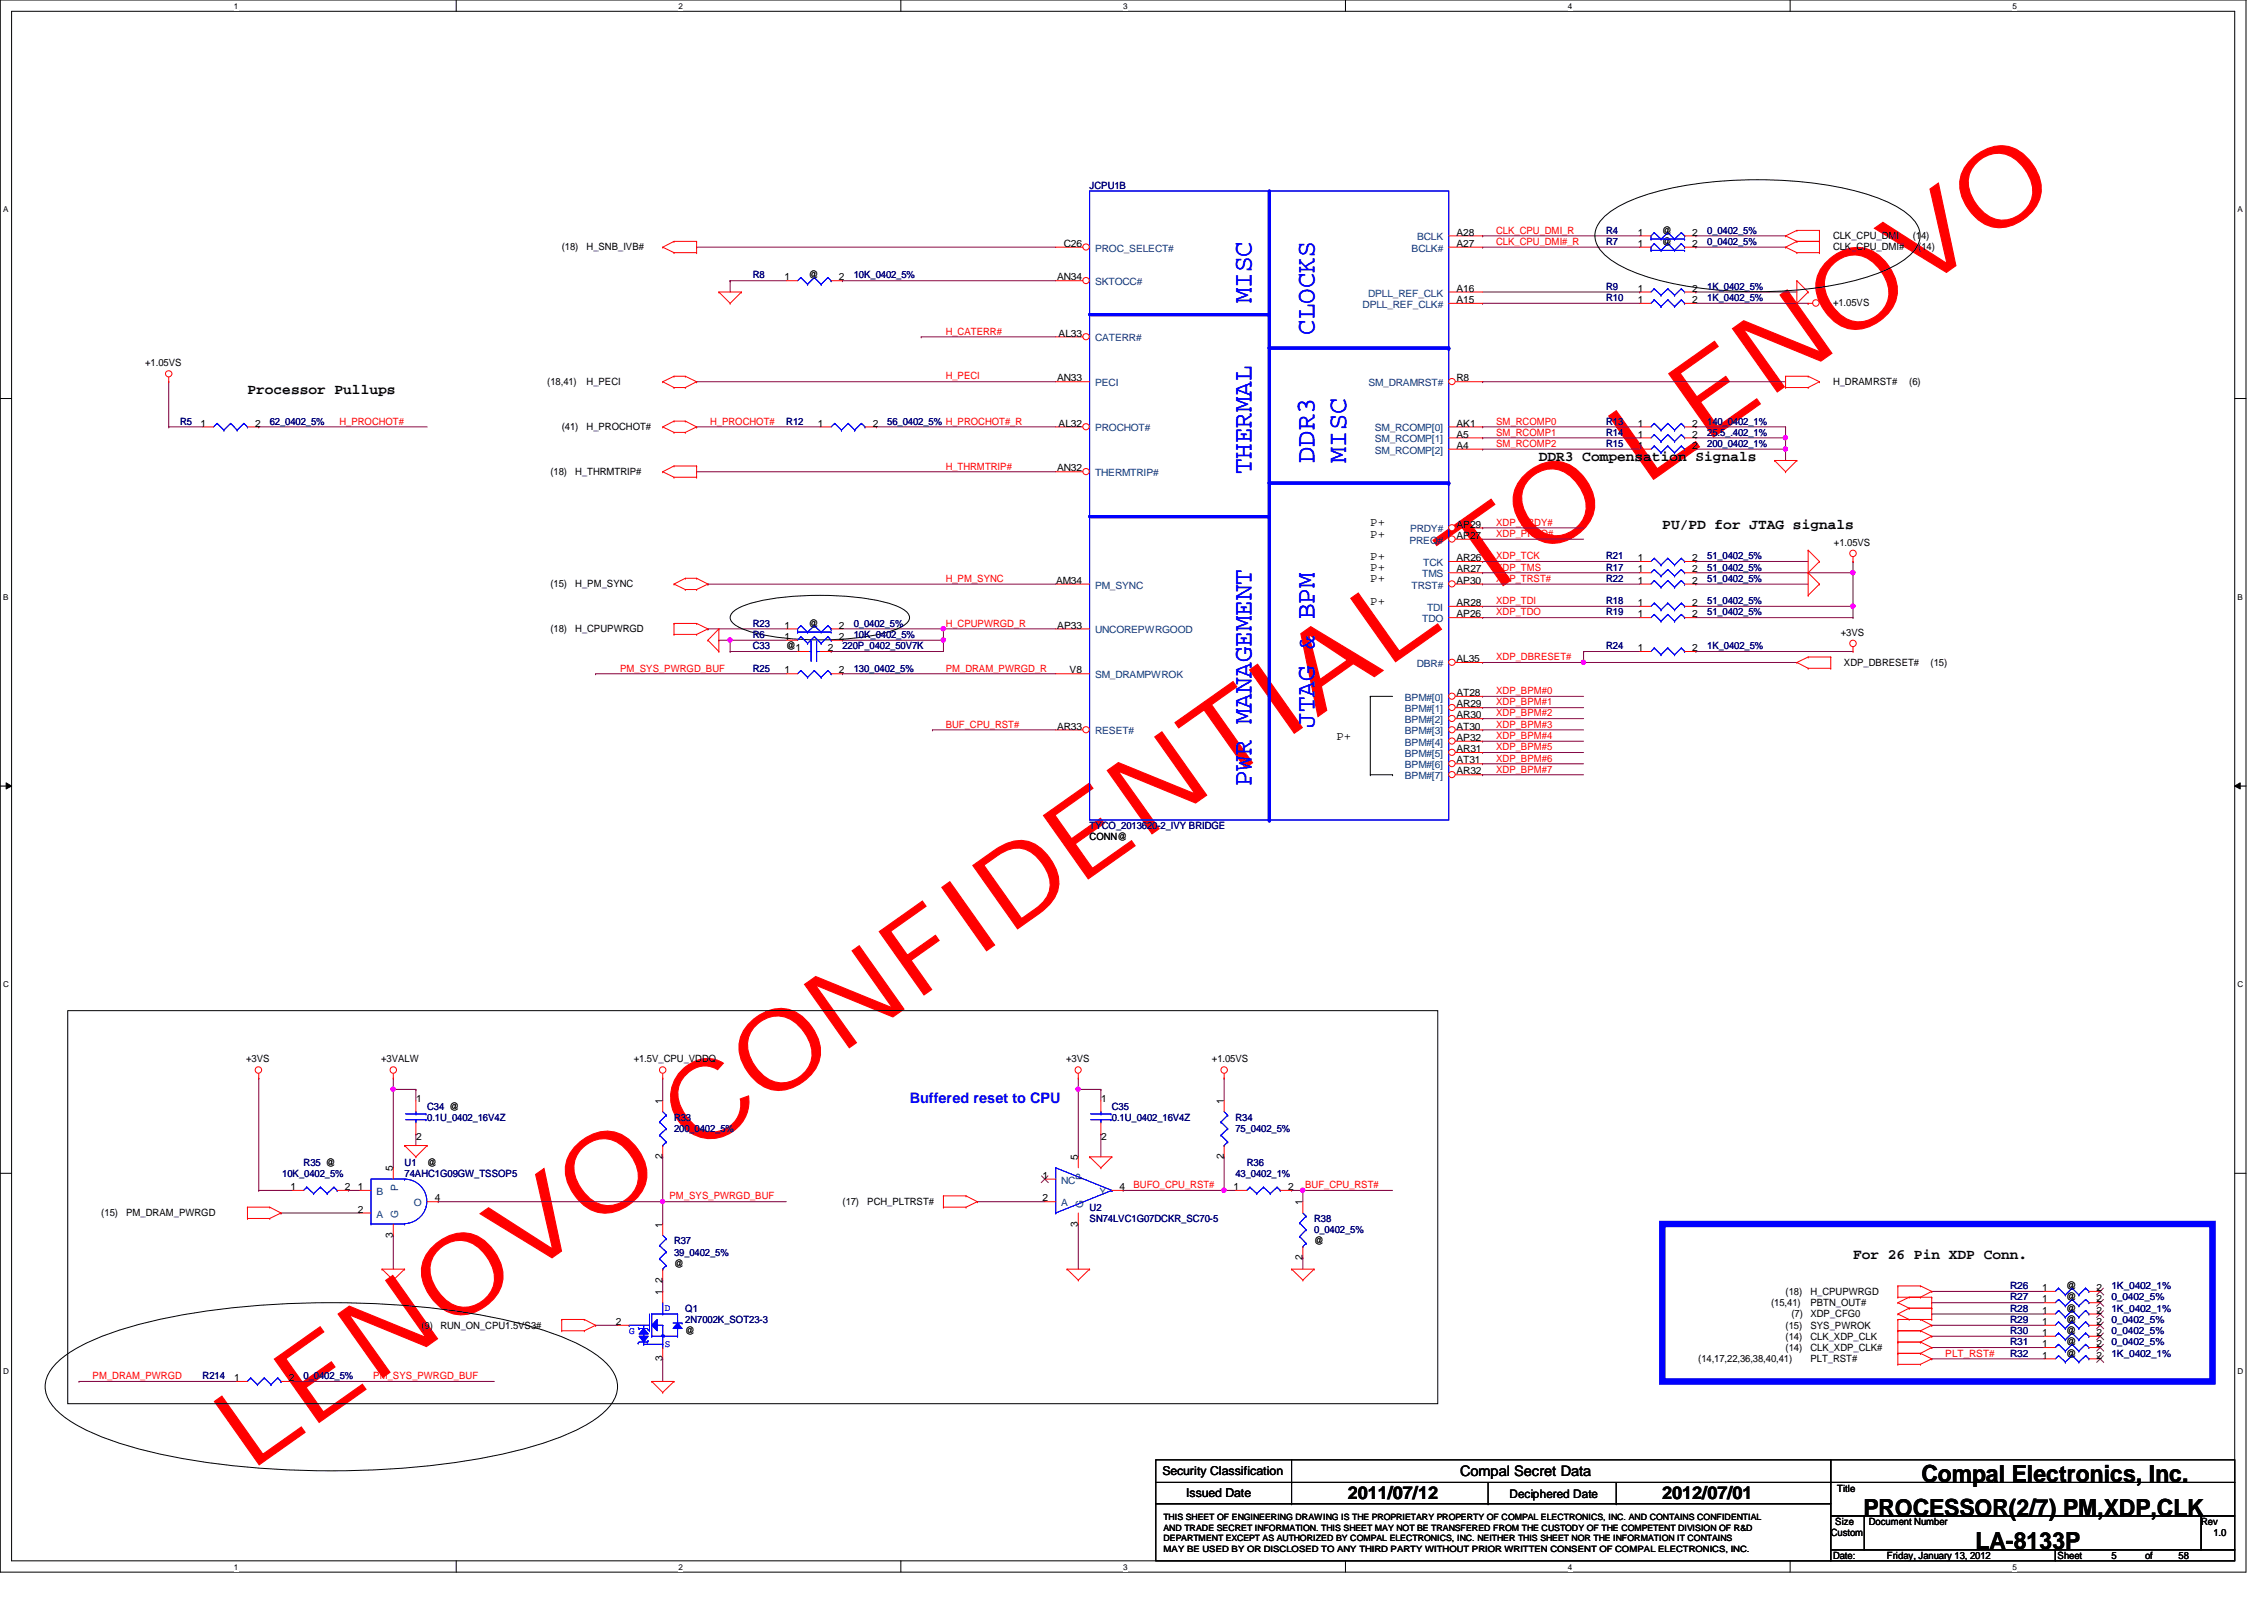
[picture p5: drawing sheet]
<svg xmlns="http://www.w3.org/2000/svg" width="297mm" height="210mm" viewBox="0 0 297 210" stroke-linecap="round" stroke-linejoin="round" font-family="sans-serif">
<defs><g id="words">
<text font-size="14.4" fill="#f00" x="32.7" y="193.1" transform="rotate(-35 32.7 193.1)">LENOVO CONFIDENTIAL TO LENOVO</text>
<g font-size="3.5" fill="#00f">
<text x="164.2" y="39.8" transform="rotate(-90 164.2 39.8)">MISC</text>
<text x="172.5" y="43.9" transform="rotate(-90 172.5 43.9)">CLOCKS</text>
<text x="164.2" y="62.2" transform="rotate(-90 164.2 62.2)">THERMAL</text>
<text x="172.5" y="60.7" transform="rotate(-90 172.5 60.7)">DDR3</text>
<text x="176.6" y="60.7" transform="rotate(-90 176.6 60.7)">MISC</text>
<text x="172.5" y="95.5" transform="rotate(-90 172.5 95.5)">JTAG &amp; BPM</text>
<text x="164.2" y="103.1" transform="rotate(-90 164.2 103.1)">PWR MANAGEMENT</text>
</g>
<g font-size="3.1">
<text x="252.1" y="194.4">Compal Electronics, Inc.</text>
<text x="244.5" y="198.8">PROCESSOR(2/7) PM,XDP,CLK</text>
<text x="259.2" y="203.2">LA-8133P</text>
</g>
<g font-size="2.3">
<text x="176.8" y="196.6">2011/07/12</text>
<text x="218.1" y="196.6">2012/07/01</text>
</g>
<g font-size="1.9">
<text x="32.5" y="51.7">Processor Pullups</text>
<text x="201.9" y="60.5">DDR3 Compensation Signals</text>
<text x="218.1" y="69.4">PU/PD for JTAG signals</text>
<text x="243.1" y="165.1">For 26 Pin XDP Conn.</text>
<text x="191.6" y="193.7">Compal Secret Data</text>
</g>
<text font-size="1.9" fill="#00f" x="119.4" y="144.7">Buffered reset to CPU</text>
<g font-size="1.6">
<text x="179.8" y="69">P+</text>
<text x="179.8" y="70.5">P+</text>
<text x="179.8" y="73.4">P+</text>
<text x="179.8" y="74.9">P+</text>
<text x="179.8" y="76.4">P+</text>
<text x="179.8" y="79.4">P+</text>
<text x="175.3" y="97">P+</text>
<text x="152.5" y="193.5">Security Classification</text>
<text x="155.6" y="196.3">Issued Date</text>
<text x="198" y="196.5">Deciphered Date</text>
</g>
<g font-size="1.3" fill="#000080">
<text x="143" y="24.8">JCPU1B</text>
<text x="210.7" y="32.1">R7</text>
<text x="210.7" y="30.6">R4</text>
<text x="224" y="32.1">0_0402_5%</text>
<text x="224" y="30.6">0_0402_5%</text>
<text x="98.8" y="36.5">R8</text>
<text x="112" y="36.5">10K_0402_5%</text>
<text x="210.7" y="38">R9</text>
<text x="210.7" y="39.5">R10</text>
<text x="224" y="38">1K_0402_5%</text>
<text x="224" y="39.5">1K_0402_5%</text>
<text x="23.6" y="55.7">R5</text>
<text x="35.4" y="55.7">62_0402_5%</text>
<text x="103.2" y="55.7">R12</text>
<text x="116.4" y="55.7">56_0402_5% H_PROCHOT#_R</text>
<text x="210.7" y="55.7">R13</text>
<text x="210.7" y="58.6">R15</text>
<text x="210.7" y="57.2">R14</text>
<text x="224" y="55.7">140_0402_1%</text>
<text x="224" y="58.6">200_0402_1%</text>
<text x="224" y="57.2">25.5_.402_1%</text>
<text x="210.7" y="73.4">R21</text>
<text x="210.7" y="74.8">R17</text>
<text x="210.7" y="76.3">R22</text>
<text x="224" y="73.4">51_0402_5%</text>
<text x="224" y="74.8">51_0402_5%</text>
<text x="224" y="76.3">51_0402_5%</text>
<text x="98.8" y="83.7">R6</text>
<text x="98.8" y="82.2">R23</text>
<text x="112" y="83.7">10K_0402_5%</text>
<text x="112" y="82.2">0_0402_5%</text>
<text x="210.7" y="80.7">R19</text>
<text x="210.7" y="79.3">R18</text>
<text x="224" y="80.7">51_0402_5%</text>
<text x="224" y="79.3">51_0402_5%</text>
<text x="98.8" y="85.2">C33</text>
<text x="98.8" y="88.1">R25</text>
<text x="110.5" y="85.2">220P_0402_50V7K</text>
<text x="112" y="88.1">130_0402_5%</text>
<text x="210.7" y="85.2">R24</text>
<text x="224" y="85.2">1K_0402_5%</text>
<text x="143" y="108.8">TYCO_2013620-2_IVY BRIDGE</text>
<text x="56" y="145.6">C34 @</text>
<text x="56" y="147">0.1U_0402_16V4Z</text>
<text x="88.4" y="147">R33</text>
<text x="88.4" y="148.5">200_0402_5%</text>
<text x="145.9" y="145.6">C35</text>
<text x="145.9" y="147">0.1U_0402_16V4Z</text>
<text x="162.1" y="147">R34</text>
<text x="162.1" y="148.5">75_0402_5%</text>
<text x="37" y="154.4">10K_0402_5%</text>
<text x="39.8" y="153">R35 @</text>
<text x="53.1" y="153">U1</text>
<text x="53.1" y="154.4">74AHC1G09GW_TSSOP5</text>
<text x="162.1" y="154.4">43_0402_1%</text>
<text x="163.6" y="153">R36</text>
<text x="143" y="158.8">U2</text>
<text x="143" y="160.3">SN74LVC1G07DCKR_SC70-5</text>
<text x="172.4" y="160.3">R38</text>
<text x="172.4" y="161.8">0_0402_5%</text>
<text x="88.4" y="163.2">R37</text>
<text x="88.4" y="164.7">39_0402_5%</text>
<text x="89.9" y="172.1">Q1</text>
<text x="89.9" y="173.6">2N7002K_SOT23-3</text>
<text x="263.7" y="173.6">R29</text>
<text x="263.7" y="172.1">R28</text>
<text x="263.7" y="170.6">R27</text>
<text x="263.7" y="169.1">R26</text>
<text x="277" y="173.6">0_0402_5%</text>
<text x="277" y="172.1">1K_0402_1%</text>
<text x="277" y="170.6">0_0402_5%</text>
<text x="277" y="169.1">1K_0402_1%</text>
<text x="263.7" y="175">R30</text>
<text x="263.7" y="176.5">R31</text>
<text x="263.7" y="178">R32</text>
<text x="277" y="176.5">0_0402_5%</text>
<text x="277" y="178">1K_0402_1%</text>
<text x="277" y="175">0_0402_5%</text>
<text x="26.6" y="180.9">R214</text>
<text x="39.8" y="180.9">0_0402_5%</text>
</g>
<g font-size="1.3">
<text x="73.7" y="32.9">(18)</text>
<text x="77" y="32.9">H_SNB_IVB#</text>
<text x="139.6" y="32.4">C26</text>
<text x="191.1" y="32.4">A27</text>
<text x="191.1" y="30.9">A28</text>
<text x="214.9" y="32.4">1</text>
<text x="214.9" y="30.9">1</text>
<text x="218.1" y="32.1">@</text>
<text x="218.1" y="30.6">@</text>
<text x="222" y="32.4">2</text>
<text x="222" y="30.9">2</text>
<text x="240.5" y="31.4">CLK_CPU_DMI</text>
<text x="240.5" y="32.9">CLK_CPU_DMI#</text>
<text x="250.9" y="31.4">(14)</text>
<text x="251.7" y="32.9">(14)</text>
<text x="102.9" y="36.8">1</text>
<text x="106.1" y="36.5">@</text>
<text x="110.1" y="36.8">2</text>
<text x="138.7" y="36.8">AN34</text>
<text x="191.1" y="39.8">A15</text>
<text x="191.1" y="38.3">A16</text>
<text x="214.9" y="38.3">1</text>
<text x="214.9" y="39.8">1</text>
<text x="222" y="38.3">2</text>
<text x="222" y="39.8">2</text>
<text x="240.5" y="40.1">+1.05VS</text>
<text x="138.9" y="44.2">AL33</text>
<text x="19" y="48">+1.05VS</text>
<text x="71.8" y="50.5">(18,41)</text>
<text x="77" y="50.5">H_PECI</text>
<text x="138.7" y="50">AN33</text>
<text x="191.1" y="50">R8</text>
<text x="240.5" y="50.5">H_DRAMRST#</text>
<text x="250.5" y="50.5">(6)</text>
<text x="26.3" y="56">1</text>
<text x="33.5" y="56">2</text>
<text x="73.7" y="56.4">(41)</text>
<text x="77" y="56.4">H_PROCHOT#</text>
<text x="107.3" y="56">1</text>
<text x="114.5" y="56">2</text>
<text x="138.9" y="56">AL32</text>
<text x="191.1" y="57.4">A5</text>
<text x="191.1" y="58.9">A4</text>
<text x="191.1" y="56">AK1</text>
<text x="214.9" y="56">1</text>
<text x="214.9" y="58.9">1</text>
<text x="214.9" y="57.4">1</text>
<text x="222" y="56">2</text>
<text x="222" y="58.9">2</text>
<text x="222" y="57.4">2</text>
<text x="72.2" y="62.3">(18)</text>
<text x="75.5" y="62.3">H_THRMTRIP#</text>
<text x="138.7" y="61.8">AN32</text>
<text x="191.1" y="69.2">AP29</text>
<text x="191.1" y="70.7">AP27</text>
<text x="240.6" y="71.6">+1.05VS</text>
<text x="72.2" y="77">(15)</text>
<text x="75.5" y="77">H_PM_SYNC</text>
<text x="138.6" y="76.6">AM34</text>
<text x="191.1" y="73.6">AR26</text>
<text x="191.1" y="75.1">AR27</text>
<text x="191.1" y="76.6">AP30</text>
<text x="214.9" y="73.6">1</text>
<text x="214.9" y="75.1">1</text>
<text x="214.9" y="76.6">1</text>
<text x="222" y="73.6">2</text>
<text x="222" y="75.1">2</text>
<text x="222" y="76.6">2</text>
<text x="72.2" y="83">(18)</text>
<text x="75.5" y="83">H_CPUPWRGD</text>
<text x="102.9" y="83.9">1</text>
<text x="102.9" y="82.5">1</text>
<text x="106.1" y="82.2">@</text>
<text x="110.1" y="83.9">2</text>
<text x="110.1" y="82.5">2</text>
<text x="138.7" y="82.5">AP33</text>
<text x="191.1" y="79.5">AR28</text>
<text x="191.1" y="81">AP26</text>
<text x="214.9" y="81">1</text>
<text x="214.9" y="79.5">1</text>
<text x="222" y="81">2</text>
<text x="222" y="79.5">2</text>
<text x="241.5" y="83.4">+3VS</text>
<text x="102.9" y="88.3">1</text>
<text x="103.2" y="85.2">@1</text>
<text x="108.6" y="85.4">2</text>
<text x="110.1" y="88.3">2</text>
<text x="140.3" y="88.3">V8</text>
<text x="191.1" y="86.9">AL35</text>
<text x="214.9" y="85.4">1</text>
<text x="222" y="85.4">2</text>
<text x="241.9" y="87.4">XDP_DBRESET#</text>
<text x="253.3" y="87.4">(15)</text>
<text x="138.7" y="95.7">AR33</text>
<text x="191.1" y="91.3">AT28</text>
<text x="191.1" y="92.8">AR29</text>
<text x="191.1" y="94.2">AR30</text>
<text x="191.1" y="95.7">AT30</text>
<text x="191.1" y="97.2">AP32</text>
<text x="191.1" y="98.7">AR31</text>
<text x="191.1" y="100.2">AT31</text>
<text x="191.1" y="101.6">AR32</text>
<text x="143" y="110.2">CONN@</text>
<text x="32.3" y="139.4">+3VS</text>
<text x="50" y="139.4">+3VALW</text>
<text x="83.1" y="139.4">+1.5V_CPU_VDDQ</text>
<text x="139.9" y="139.4">+3VS</text>
<text x="159" y="139.4">+1.05VS</text>
<text x="54.6" y="144.5">1</text>
<text x="54.6" y="149.5">2</text>
<text x="86.9" y="144.8" transform="rotate(-90 86.9 144.8)">1</text>
<text x="144.5" y="144.5">1</text>
<text x="144.5" y="149.5">2</text>
<text x="160.6" y="144.8" transform="rotate(-90 160.6 144.8)">1</text>
<text x="51.6" y="153.7" transform="rotate(-90 51.6 153.7)">5</text>
<text x="56" y="153">@</text>
<text x="86.9" y="152.1" transform="rotate(-90 86.9 152.1)">2</text>
<text x="136.8" y="154.6">1</text>
<text x="141.4" y="152.2" transform="rotate(-90 141.4 152.2)">5</text>
<text x="160.6" y="152.1" transform="rotate(-90 160.6 152.1)">2</text>
<text x="13.3" y="159.6">(15)</text>
<text x="16.5" y="159.6">PM_DRAM_PWRGD</text>
<text x="38.1" y="156.1">1</text>
<text x="45.3" y="156.1">2</text>
<text x="46.9" y="156.1">1</text>
<text x="46.9" y="159.1">2</text>
<text x="57.1" y="157.6">4</text>
<text x="86.9" y="161" transform="rotate(-90 86.9 161)">1</text>
<text x="110.5" y="158.1">(17)</text>
<text x="113.8" y="158.1">PCH_PLTRST#</text>
<text x="136.8" y="157.6">2</text>
<text x="141.4" y="160.9" transform="rotate(-90 141.4 160.9)">3</text>
<text x="146.9" y="156.1">4</text>
<text x="161.8" y="156.1">1</text>
<text x="169" y="156.1">2</text>
<text x="170.9" y="158.1" transform="rotate(-90 170.9 158.1)">1</text>
<text x="51.6" y="162.3" transform="rotate(-90 51.6 162.3)">3</text>
<text x="88.4" y="166.2">@</text>
<text x="170.9" y="165.3" transform="rotate(-90 170.9 165.3)">2</text>
<text x="172.4" y="163.2">@</text>
<text x="80.8" y="173.8">2</text>
<text x="86.9" y="169.9" transform="rotate(-90 86.9 169.9)">1</text>
<text x="86.9" y="168.3" transform="rotate(-90 86.9 168.3)">2</text>
<text x="232.4" y="171.4">(15,41)</text>
<text x="234.3" y="169.9">(18)</text>
<text x="235" y="172.8">(7)</text>
<text x="237.5" y="169.9">H_CPUPWRGD</text>
<text x="237.5" y="171.4">PBTN_OUT#</text>
<text x="237.5" y="172.8">XDP_CFG0</text>
<text x="267.9" y="173.8">1</text>
<text x="267.9" y="172.3">1</text>
<text x="267.9" y="170.9">1</text>
<text x="267.9" y="169.4">1</text>
<text x="271.1" y="173.6">@</text>
<text x="271.1" y="172.1">@</text>
<text x="271.1" y="170.6">@</text>
<text x="271.1" y="169.1">@</text>
<text x="275.1" y="173.8">2</text>
<text x="275.1" y="172.3">2</text>
<text x="275.1" y="170.9">2</text>
<text x="275.1" y="169.4">2</text>
<text x="55.3" y="174.3">(9)</text>
<text x="57.8" y="174.3">RUN_ON_CPU1.5VS3#</text>
<text x="86.9" y="178.6" transform="rotate(-90 86.9 178.6)">3</text>
<text x="89.9" y="175">@</text>
<text x="222.8" y="178.7">(14,17,22,36,38,40,41)</text>
<text x="234.3" y="174.3">(15)</text>
<text x="234.3" y="175.8">(14)</text>
<text x="234.3" y="177.2">(14)</text>
<text x="237.5" y="174.3">SYS_PWROK</text>
<text x="237.5" y="175.8">CLK_XDP_CLK</text>
<text x="237.5" y="177.2">CLK_XDP_CLK#</text>
<text x="237.5" y="178.7">PLT_RST#</text>
<text x="267.9" y="175.3">1</text>
<text x="267.9" y="176.7">1</text>
<text x="267.9" y="178.2">1</text>
<text x="271.1" y="175">@</text>
<text x="271.1" y="176.5">@</text>
<text x="271.1" y="178">@</text>
<text x="275.1" y="175.3">2</text>
<text x="275.1" y="176.7">2</text>
<text x="275.1" y="178.2">2</text>
<text x="30.7" y="181.2">1</text>
<text x="37.9" y="181.2">2</text>
<text x="241" y="195.8">Title</text>
<text x="240.2" y="201.5">Custom</text>
<text x="240.8" y="200.1">Size</text>
<text x="245.2" y="200.1">Document Number</text>
<text x="288.8" y="200.1">Rev</text>
<text x="290.4" y="201.5">1.0</text>
<text x="240.5" y="204.5">Date:</text>
<text x="247.6" y="204.5">Friday, January 13, 2012</text>
<text x="270" y="204.5">Sheet</text>
<text x="277" y="204.5">5</text>
<text x="281.4" y="204.5">of</text>
<text x="285.8" y="204.5">58</text>
</g>
<g font-size="1.3" fill="#004080">
<text x="143.7" y="33">PROC_SELECT#</text>
<text x="185.2" y="33">BCLK#</text>
<text x="185.9" y="31.5">BCLK</text>
<text x="143.7" y="37.4">SKTOCC#</text>
<text x="178.8" y="40.4">DPLL_REF_CLK#</text>
<text x="179.5" y="38.9">DPLL_REF_CLK</text>
<text x="143.7" y="44.8">CATERR#</text>
<text x="143.7" y="50.7">PECI</text>
<text x="179.5" y="50.7">SM_DRAMRST#</text>
<text x="143.7" y="56.6">PROCHOT#</text>
<text x="180.4" y="58">SM_RCOMP[1]</text>
<text x="180.4" y="59.5">SM_RCOMP[2]</text>
<text x="180.4" y="56.6">SM_RCOMP[0]</text>
<text x="143.7" y="62.5">THERMTRIP#</text>
<text x="184.9" y="71.3">PREQ#</text>
<text x="185" y="69.8">PRDY#</text>
<text x="143.7" y="77.2">PM_SYNC</text>
<text x="185.2" y="77.2">TRST#</text>
<text x="186.6" y="75.7">TMS</text>
<text x="186.7" y="74.3">TCK</text>
<text x="143.7" y="83.1">UNCOREPWRGOOD</text>
<text x="186.6" y="81.6">TDO</text>
<text x="187.2" y="80.1">TDI</text>
<text x="143.7" y="89">SM_DRAMPWROK</text>
<text x="185.9" y="87.5">DBR#</text>
<text x="184.3" y="91.9">BPM#[0]</text>
<text x="184.3" y="93.4">BPM#[1]</text>
<text x="184.3" y="94.9">BPM#[2]</text>
<text x="143.7" y="96.4">RESET#</text>
<text x="184.3" y="96.4">BPM#[3]</text>
<text x="184.3" y="97.8">BPM#[4]</text>
<text x="184.3" y="99.3">BPM#[5]</text>
<text x="184.3" y="100.8">BPM#[6]</text>
<text x="184.3" y="102.2">BPM#[7]</text>
<text x="139.2" y="155.3">NC</text>
<text x="142.1" y="154.8" transform="rotate(-90 142.1 154.8)">P</text>
<text x="49.4" y="156.8">B</text>
<text x="49.4" y="159.7">A</text>
<text x="52.2" y="159.9" transform="rotate(-90 52.2 159.9)">G</text>
<text x="52.2" y="156.3" transform="rotate(-90 52.2 156.3)">P</text>
<text x="54.3" y="158.2">O</text>
<text x="139.2" y="158.2">A</text>
<text x="142.1" y="158.4" transform="rotate(-90 142.1 158.4)">G</text>
<text x="144.3" y="156.8">Y</text>
</g>
<g font-size="1.3" fill="#f00">
<text x="196.3" y="30.6">CLK_CPU_DMI_R</text>
<text x="196.3" y="32.1">CLK_CPU_DMI#_R</text>
<text x="124.1" y="43.9">H_CATERR#</text>
<text x="124.1" y="49.8">H_PECI</text>
<text x="44.5" y="55.7">H_PROCHOT#</text>
<text x="93.2" y="55.7">H_PROCHOT#</text>
<text x="196.3" y="55.7">SM_RCOMP0</text>
<text x="196.3" y="58.6">SM_RCOMP2</text>
<text x="196.3" y="57.1">SM_RCOMP1</text>
<text x="124.1" y="61.6">H_THRMTRIP#</text>
<text x="196.3" y="70.4">XDP_PREQ#</text>
<text x="196.3" y="69">XDP_PRDY#</text>
<text x="124.1" y="76.3">H_PM_SYNC</text>
<text x="196.3" y="76.3">XDP_TRST#</text>
<text x="196.3" y="74.8">XDP_TMS</text>
<text x="196.3" y="73.4">XDP_TCK</text>
<text x="124.1" y="82.2">H_CPUPWRGD_R</text>
<text x="196.3" y="80.7">XDP_TDO</text>
<text x="196.3" y="79.2">XDP_TDI</text>
<text x="81.4" y="88.1">PM_SYS_PWRGD_BUF</text>
<text x="124.1" y="88.1">PM_DRAM_PWRGD_R</text>
<text x="196.3" y="86.6">XDP_DBRESET#</text>
<text x="124.1" y="95.5">BUF_CPU_RST#</text>
<text x="196.3" y="92.5">XDP_BPM#1</text>
<text x="196.3" y="91.1">XDP_BPM#0</text>
<text x="196.3" y="95.5">XDP_BPM#3</text>
<text x="196.3" y="94">XDP_BPM#2</text>
<text x="196.3" y="99.9">XDP_BPM#6</text>
<text x="196.3" y="98.4">XDP_BPM#5</text>
<text x="196.3" y="96.9">XDP_BPM#4</text>
<text x="196.3" y="101.3">XDP_BPM#7</text>
<text x="148.7" y="155.9">BUFO_CPU_RST#</text>
<text x="171.2" y="155.9">BUF_CPU_RST#</text>
<text x="87.8" y="157.4">PM_SYS_PWRGD_BUF</text>
<text x="255.2" y="178">PLT_RST#</text>
<text x="12.1" y="180.9">PM_DRAM_PWRGD</text>
<text x="49" y="180.9">PM_SYS_PWRGD_BUF</text>
</g>
<g font-size="1.3" fill="#00f">
<text x="87.2" y="172">D</text>
<text x="82.5" y="175">G</text>
<text x="87.2" y="176.7">S</text>
</g>
<g font-size="1.1">
<text x="30.7" y="1.1">1</text>
<text x="89" y="1.1">2</text>
<text x="147.4" y="1.1">3</text>
<text x="205.7" y="1.1">4</text>
<text x="264" y="1.1">5</text>
<text x=".4" y="27.9">A</text>
<text x="293.6" y="27.9">A</text>
<text x=".4" y="78.7">B</text>
<text x="293.6" y="78.7">B</text>
<text x=".4" y="129.5">C</text>
<text x="293.6" y="129.5">C</text>
<text x=".4" y="180.3">D</text>
<text x="293.6" y="180.3">D</text>
<text x="152.7" y="202.2">DEPARTMENT EXCEPT AS AUTHORIZED BY COMPAL ELECTRONICS, INC. NEITHER THIS SHEET NOR THE INFORMATION IT CONTAINS</text>
<text x="152.7" y="199.4">THIS SHEET OF ENGINEERING DRAWING IS THE PROPRIETARY PROPERTY OF COMPAL ELECTRONICS, INC. AND CONTAINS CONFIDENTIAL</text>
<text x="152.7" y="203.6">MAY BE USED BY OR DISCLOSED TO ANY THIRD PARTY WITHOUT PRIOR WRITTEN CONSENT OF COMPAL ELECTRONICS, INC.</text>
<text x="152.7" y="200.8">AND TRADE SECRET INFORMATION. THIS SHEET MAY NOT BE TRANSFERED FROM THE CUSTODY OF THE COMPETENT DIVISION OF R&amp;D</text>
<text x="30.7" y="205.9">1</text>
<text x="89" y="205.9">2</text>
<text x="147.4" y="205.9">3</text>
<text x="205.7" y="205.9">4</text>
<text x="264" y="205.9">5</text>
</g>
</g></defs>
<path d="M0 0h294.7v206.2h-294.7zM1.5 1.5h291.7v203.3h-291.7z" fill="none" stroke="#000" stroke-width=".13"/>
<g fill="#fff">
<path d="M30.7 .2h.6v1.2h-.6z"/>
<path d="M30.7 204.9h.6v1.2h-.6z"/>
</g>
<path d="M59.9 0v1.5M59.9 204.8v1.4" fill="none" stroke="#000" stroke-width=".13"/>
<g fill="#fff">
<path d="M89 .2h.6v1.2h-.6z"/>
<path d="M89 204.9h.6v1.2h-.6z"/>
</g>
<path d="M118.2 0v1.5M118.2 204.8v1.4" fill="none" stroke="#000" stroke-width=".13"/>
<g fill="#fff">
<path d="M147.4 .2h.6v1.2h-.6z"/>
<path d="M147.4 204.9h.6v1.2h-.6z"/>
</g>
<path d="M176.5 0v1.5M176.5 204.8v1.4" fill="none" stroke="#000" stroke-width=".13"/>
<g fill="#fff">
<path d="M205.7 .2h.6v1.2h-.6z"/>
<path d="M205.7 204.9h.6v1.2h-.6z"/>
</g>
<path d="M234.9 0v1.5M234.9 204.8v1.4" fill="none" stroke="#000" stroke-width=".13"/>
<g fill="#fff">
<path d="M264 .2h.6v1.2h-.6z"/>
<path d="M264 204.9h.6v1.2h-.6z"/>
<path d="M.4 26.9h.7v1.2h-.7z"/>
<path d="M293.6 26.9h.7v1.2h-.7z"/>
<path d="M.4 77.7h.7v1.2h-.7z"/>
<path d="M293.6 77.7h.7v1.2h-.7z"/>
</g>
<path d="M0 52.3h1.5M293.2 52.3h1.5" fill="none" stroke="#000" stroke-width=".13"/>
<g fill="#fff">
<path d="M.4 128.5h.8v1.2h-.8z"/>
<path d="M293.6 128.5h.7v1.2h-.7z"/>
</g>
<path d="M0 103.1h1.5M.8 102.7l.7 .4-.7 .4zM293.2 103.1l.7-.4v.8zM293.2 103.1h1.5" fill="none" stroke="#000" stroke-width=".13"/>
<path d="M.8 102.7l.7 .4-.7 .4zM293.2 103.1l.7-.4v.8z" fill="#000"/>
<g fill="#fff">
<path d="M.4 179.3h.8v1.2h-.8z"/>
<path d="M293.6 179.3h.7v1.2h-.7z"/>
</g>
<path d="M0 153.9h1.5M293.2 153.9h1.5" fill="none" stroke="#000" stroke-width=".13"/>
<path d="M45.7 156.2h.1M45.7 156.2h1.5M51.6 141.4h.1M51.6 142.9h.1M51.6 141.4v11.8M86.9 178.3h.1M86.9 178.3v2.9" fill="none" stroke="#800040" stroke-width=".13"/>
<circle cx="51.6" cy="142.9" r=".29" fill="#f0f"/>
<circle cx="51.6" cy="142.9" r=".29" fill="none" stroke="#f0f" stroke-width=".13"/>
<path d="M33.9 156.2h.1M33.9 156.2h4.5M86.9 157.6h.1M86.9 141.4h.1M86.9 151.8h.1M86.9 141.4v3M86.9 151.8v8.8M86.9 157.6h16.3" fill="none" stroke="#800040" stroke-width=".13"/>
<circle cx="86.9" cy="157.6" r=".29" fill="#f0f"/>
<circle cx="86.9" cy="157.6" r=".29" fill="none" stroke="#f0f" stroke-width=".13"/>
<g fill="none" stroke="#800040" stroke-width=".13">
<path d="M33.9 141.4h.1M33.9 141.4v14.8M36.9 159.1h.1M36.9 159.1h10.3M51.6 142.9h.1M51.6 142.9h3M54.6 142.9h.1M54.6 148.8h.1M54.6 142.9v1.5M54.6 148.8v1.5M141.5 141.4h.1M141.5 141.4v1.5"/>
<path d="M147.4 156.2h.1M160.6 151.8h.1M160.6 151.8v4.4h-13.2M78.1 173.9h.1M78.1 173.9h3M141.5 160.6h.1M141.5 160.6v5.9"/>
</g>
<circle cx="160.6" cy="156.1" r=".29" fill="#f0f"/>
<circle cx="160.6" cy="156.1" r=".29" fill="none" stroke="#f0f" stroke-width=".13"/>
<path d="M128.2 157.6h.1M128.2 157.6h8.9M141.5 142.9h.1M141.5 142.9h2.9M144.4 142.9h.1M144.4 142.9v1.5M169.5 156.2h.1M169.5 156.2h13.2M170.9 156.2h.1M170.9 156.2v1.4M170.9 165h.1M170.9 165v1.5" fill="none" stroke="#800040" stroke-width=".13"/>
<circle cx="170.9" cy="156.1" r=".29" fill="#f0f"/>
<circle cx="170.9" cy="156.1" r=".29" fill="none" stroke="#f0f" stroke-width=".13"/>
<path d="M141.5 142.9h.1M141.5 142.9v8.9M160.6 156.2h.1M160.6 156.2h1.5" fill="none" stroke="#800040" stroke-width=".13"/>
<circle cx="141.4" cy="142.9" r=".29" fill="#f0f"/>
<circle cx="141.4" cy="142.9" r=".29" fill="none" stroke="#f0f" stroke-width=".13"/>
<g fill="none" stroke="#800040" stroke-width=".13">
<path d="M95.8 36.8h.1M95.8 36.8h7.4M243.1 73.7h.1M243.1 73.7v1.4M110.5 84h.1M110.5 84h13.3M144.4 148.8h.1M144.4 148.8v3M160.6 141.4h.1M160.6 141.4v3M253.4 170.9h.1M253.4 175.3h.1"/>
<path d="M253.4 176.8h.1M253.4 169.4h.1M253.4 178.3h.1M253.4 173.9h.1M253.4 172.4h.1M253.4 170.9h14.8M253.4 175.3h14.8M253.4 176.8h14.8M253.4 169.4h14.8M253.4 178.3h14.8M253.4 173.9h14.8M253.4 172.4h14.8"/>
</g>
<circle cx="123.7" cy="84" r=".29" fill="#f0f"/>
<circle cx="123.7" cy="84" r=".29" fill="none" stroke="#f0f" stroke-width=".13"/>
<path d="M222.5 79.5h20.6M243.1 79.5h.1M123.8 84h.1M123.8 84v1.5" fill="none" stroke="#800040" stroke-width=".13"/>
<circle cx="243.1" cy="79.5" r=".29" fill="#f0f"/>
<circle cx="243.1" cy="79.5" r=".29" fill="none" stroke="#f0f" stroke-width=".13"/>
<path d="M194.5 38.3h20.6M215.1 38.3h.1M94.3 84h.1M94.3 84h1.5M222.5 81h20.6M243.1 81h.1" fill="none" stroke="#800040" stroke-width=".13"/>
<circle cx="95.8" cy="84" r=".29" fill="#f0f"/>
<circle cx="95.8" cy="84" r=".29" fill="none" stroke="#f0f" stroke-width=".13"/>
<g fill="none" stroke="#800040" stroke-width=".13">
<path d="M91.4 32.4h.1M91.4 32.4h47.1M91.4 50.1h.1M91.4 50.1h47.1M115 56h.1M115 56h23.5M120.9 44.2h.1M120.9 44.2h17.6M194.5 50.1h.1M194.5 56h.1M194.5 50.1h39.8M194.5 56h20.6"/>
<path d="M91.4 61.9h.1M91.4 61.9h47.1M92.9 76.6h.1M92.9 76.6h45.6M194.5 76.6h.1M194.5 75.1h.1M194.5 73.7h.1M194.5 70.7h.1M194.5 69.3h.1M194.5 79.5h.1M194.5 76.6h20.6M194.5 75.1h20.6"/>
<path d="M194.5 73.7h20.6M194.5 70.7h13.3M194.5 69.3h13.3M194.5 79.5h20.6M78.1 88.4h.1M78.1 88.4h25.1M110.5 88.4h.1M110.5 88.4h28M122.3 95.8h.1M122.3 95.8h16.2M123.8 82.5h.1M123.8 82.5h14.7"/>
<path d="M194.5 92.8h.1M194.5 91.4h.1M194.5 98.7h.1M194.5 97.2h.1M194.5 95.8h.1M194.5 94.3h.1M194.5 81h.1M194.5 95.8h13.3M194.5 92.8h13.3M194.5 91.4h13.3M194.5 98.7h13.3M194.5 97.2h13.3"/>
<path d="M194.5 94.3h13.3M194.5 81h20.6M207.8 86.9h.1M207.8 86.9h28M194.5 100.2h.1M194.5 101.6h.1M194.5 100.2h13.3M194.5 101.6h13.3"/>
</g>
<circle cx="207.7" cy="86.9" r=".29" fill="#f0f"/>
<circle cx="207.7" cy="86.9" r=".29" fill="none" stroke="#f0f" stroke-width=".13"/>
<g fill="none" stroke="#800040" stroke-width=".13">
<path d="M194.5 30.9h.1M194.5 32.4h.1M194.5 39.8h.1M194.5 30.9h20.6M194.5 32.4h20.6M194.5 39.8h20.6M222.5 30.9h.1M222.5 32.4h.1M222.5 30.9h11.8M222.5 32.4h11.8M194.5 58.9h.1M194.5 57.4h.1"/>
<path d="M194.5 58.9h20.6M194.5 57.4h20.6M222.5 57.4h.1M222.5 56h.1M222.5 58.9h.1M222.5 58.9h11.8M222.5 56h11.8M234.3 56h.1M234.3 56v1.4h-11.8M222.5 76.6h.1M222.5 73.7h.1M222.5 76.6h14.7"/>
<path d="M222.5 73.7h14.7M243.1 75.1h.1M243.1 75.1v4.4M95.8 84h.1M95.8 84h7.4M109 85.5h.1M109 85.5h14.8"/>
</g>
<circle cx="234.2" cy="58.9" r=".29" fill="#f0f"/>
<circle cx="234.2" cy="58.9" r=".29" fill="none" stroke="#f0f" stroke-width=".13"/>
<path d="M234.3 58.9h.1M234.3 57.4h.1M234.3 57.4v3" fill="none" stroke="#800040" stroke-width=".13"/>
<circle cx="234.2" cy="57.4" r=".29" fill="#f0f"/>
<circle cx="234.2" cy="57.4" r=".29" fill="none" stroke="#f0f" stroke-width=".13"/>
<g fill="none" stroke="#800040" stroke-width=".13">
<path d="M222.5 39.8h14.7M237.2 39.8h.1M222.5 75.1h20.6M243.1 79.5h.1M243.1 75.1h.1M243.1 79.5v1.5M95.8 85.5h.1M95.8 84h.1M95.8 85.5h8.8M95.8 84v1.5M123.8 82.5h.1M123.8 82.5v1.5"/>
<path d="M194.5 86.9h.1M207.8 85.5h.1M207.8 85.5h7.3M207.8 85.5v1.4h-13.3M222.5 85.5h.1M222.5 85.5h20.6"/>
</g>
<circle cx="243.1" cy="75.1" r=".29" fill="#f0f"/>
<circle cx="243.1" cy="75.1" r=".29" fill="none" stroke="#f0f" stroke-width=".13"/>
<g fill="none" stroke="#800040" stroke-width=".13">
<path d="M95.8 36.8h.1M95.8 36.8v1.5M110.5 36.8h.1M110.5 36.8h28M222.5 38.3h.1M222.5 38.3h13.3M22.1 56h.1M22.1 50.1h.1M22.1 56h4.5M22.1 50.1v5.9M33.9 56h.1M33.9 56h22.1"/>
<path d="M91.4 56h.1M91.4 56h16.2M92.9 82.5h.1M92.9 82.5h10.3M110.5 82.5h13.3M123.8 82.5h.1M57.5 157.6h.1M57.5 157.6h29.4M51.6 162.1h.1M51.6 162.1v4.4M86.9 169.4h.1M86.9 167.9v1.5"/>
<path d="M10.4 181.2h.1M10.4 181.2h20.6M38.4 181.2h.1M38.4 181.2h26.5"/>
</g>
<circle cx="123.7" cy="82.5" r=".29" fill="#f0f"/>
<circle cx="123.7" cy="82.5" r=".29" fill="none" stroke="#f0f" stroke-width=".13"/>
<g fill="none" stroke="#f00" stroke-width=".13">
<path d="M86.9 32.4h.1M86.9 32.4l1.5 .7M88.4 31.7h.1M88.4 33.1h.1M88.4 31.7l-1.5 .7M88.4 31.7h3M88.4 33.1h3M91.4 31.7h.1M91.4 33.1h.1M91.4 31.7v1.4M94.3 38.3h.1M94.3 38.3h3"/>
<path d="M94.3 38.3l1.5 1.5M95.8 39.8h.1M97.3 38.3h.1M97.3 38.3l-1.5 1.5M215.1 32.4h1.5M221 32.4h1.5M234.3 30.9h.1M234.3 32.4h.1M234.3 30.9l1.5 .8M234.3 32.4l1.5 .7M235.8 30.2h.1M235.8 31.7h.1"/>
<path d="M235.8 33.1h.1M235.8 36.8h.1M235.8 39.8h.1M235.8 31.7h2.9M235.8 33.1h2.9M235.8 30.2l-1.5 .7M235.8 30.2h2.9M235.8 31.7l-1.5 .7M235.8 36.8v3M235.8 36.8l1.4 1.5M237.2 39.8h.1M237.2 38.3h.1"/>
<path d="M237.2 39.8h.6M237.2 38.3l-1.4 1.5M238.7 30.2h.1M238.7 31.7h.1M238.7 33.1h.1M238.7 30.2v2.9M22.1 50.1h.1M22.1 49.5v.6M86.9 50.1h.1M86.9 56h.1M86.9 50.1l1.5 .7M86.9 56l1.5 .7"/>
<path d="M88.4 49.4h.1M88.4 50.8h.1M88.4 55.2h.1M88.4 56.7h.1M88.4 49.4l-1.5 .7M88.4 49.4h1.5M88.4 50.8h1.5M88.4 55.2l-1.5 .8M88.4 55.2h1.5M88.4 56.7h1.5M89.9 49.4h.1M89.9 50.8h.1"/>
<path d="M89.9 55.2h.1M89.9 56.7h.1M89.9 49.4l1.5 .7M89.9 55.2l1.5 .8M91.4 50.1h.1M91.4 56h.1M91.4 50.1l-1.5 .7M91.4 56l-1.5 .7M107.6 56h1.4M113.5 56h1.5M215.1 56h1.5M215.1 58.9h1.5"/>
<path d="M215.1 57.4h1.5M221 56h1.5M221 58.9h1.5M221 57.4h1.5M234.3 50.8h.1M234.3 49.4h.1M234.3 49.4h2.9M234.3 50.8h2.9M234.3 49.4v1.4M237.2 49.4h.1M237.2 50.8h.1M237.2 49.4l1.5 .7"/>
<path d="M238.7 50.1h.1M238.7 50.1l-1.5 .7M86.9 61.9h.1M86.9 61.9l1.5 .7M88.4 61.1h.1M88.4 62.6h.1M88.4 76.6h.1M88.4 61.1l-1.5 .8M88.4 61.1h3M88.4 62.6h3M88.4 76.6l1.5 .7M89.9 75.9h.1"/>
<path d="M89.9 77.3h.1M89.9 75.9l-1.5 .7M89.9 75.9h1.5M89.9 77.3h1.5M91.4 61.1h.1M91.4 62.6h.1M91.4 75.9h.1M91.4 77.3h.1M91.4 61.1v1.5M91.4 75.9l1.5 .7M92.9 76.6h.1M92.9 76.6l-1.5 .7"/>
<path d="M215.1 73.7h1.5M215.1 79.5h1.5M221 73.7h1.5M221 79.5h1.5M232.8 60.4h.1M232.8 60.4h3M232.8 60.4l1.5 1.5M234.3 61.9h.1M235.8 60.4h.1M235.8 60.4l-1.5 1.5M237.2 72.2h.1M237.2 75.1h.1"/>
<path d="M237.2 78.1h.1M237.2 72.2v5.9M237.2 72.2l1.5 1.5M237.2 75.1l1.5 1.5M238.7 73.7h.1M238.7 76.6h.1M238.7 73.7l-1.5 1.4M238.7 76.6l-1.5 1.5M243.1 73.7h.1M243.1 73.1v.6M88.4 83.2h.1M88.4 81.8h.1"/>
<path d="M88.4 81.8h3M88.4 83.2h3M88.4 81.8v1.4M91.4 81.8h.1M91.4 83.2h.1M91.4 81.8l1.5 .7M92.9 82.5h.1M92.9 84h.1M92.9 82.5l-1.5 .7M92.9 84l1.4 1.5M94.3 82.5h.1M94.3 85.5h.1"/>
<path d="M94.3 82.5v3M94.3 82.5l-1.4 1.5M215.1 81h1.5M221 81h1.5M235.8 86.9h.1M235.8 86.9l1.4 .8M237.2 86.2h.1M237.2 87.7h.1M237.2 86.2l-1.4 .7M237.2 86.2h3M237.2 87.7h3M240.2 86.2h.1"/>
<path d="M240.2 87.7h.1M240.2 86.2v1.5M243.1 85.5h.1M243.1 84.9v.6M32.5 159.9h.1M32.5 158.4h.1M32.5 158.4h2.9M32.5 159.9h2.9M32.5 158.4v1.5M33.9 141.4h.1M33.9 140.8v.6M35.4 158.4h.1"/>
<path d="M35.4 159.9h.1M35.4 158.4l1.5 .7M36.9 159.1h.1M36.9 159.1l-1.5 .8M51.6 141.4h.1M51.6 140.8v.6M53.1 150.3h.1M53.1 150.3h2.9M53.1 150.3l1.5 1.5M54.6 151.8h.1M56 150.3h.1M56 150.3l-1.4 1.5"/>
<path d="M86.9 141.4h.1M86.9 140.8v.6M123.8 158.4h.1M123.8 156.9h.1M123.8 156.9h2.9M123.8 158.4h2.9M123.8 156.9v1.5M126.7 156.9h.1M126.7 158.4h.1M126.7 156.9l1.5 .7M128.2 157.6h.1M128.2 157.6l-1.5 .8"/>
<path d="M141.5 141.4h.1M141.5 140.8v.6M143 151.8h.1M143 151.8h2.9M143 151.8l1.4 1.4M144.4 153.2h.1M145.9 151.8h.1M145.9 151.8l-1.5 1.4M160.6 141.4h.1M160.6 140.8v.6M160.6 144.4v1.4M160.6 150.3v1.5"/>
<path d="M170.9 157.6v1.5M50.1 166.5h.1M50.1 166.5h3M50.1 166.5l1.5 1.4M51.6 167.9h.1M53.1 166.5h.1M53.1 166.5l-1.5 1.4M73.7 174.6h.1M73.7 173.1h.1M73.7 173.1h3M73.7 174.6h3M73.7 173.1v1.5"/>
<path d="M76.7 173.1h.1M76.7 174.6h.1M76.7 173.1l1.4 .8M78.1 173.9h.1M78.1 173.9l-1.4 .7M86.9 160.6v1.5M86.9 166.5v1.4M140 166.5h.1M140 166.5h3M140 166.5l1.5 1.4M141.5 167.9h.1M143 166.5h.1"/>
<path d="M143 166.5l-1.5 1.4M169.5 166.5h.1M169.5 166.5h2.9M169.5 166.5l1.4 1.4M170.9 167.9h.1M170.9 163.5v1.5M172.4 166.5h.1M172.4 166.5l-1.5 1.4M249 170.2h.1M249 168.7h.1M249 170.9h.1M249 172.4h.1"/>
<path d="M249 174.6h.1M249 173.1h.1M249 176.1h.1M249 177.5h.1M249 179h.1M249 173.1h4.4M249 174.6h3M249 168.7h3M249 170.2h4.4M249 168.7v1.5M249 173.1v5.9M249 170.9l1.5 .7"/>
<path d="M249 172.4l1.5 .7M249 176.1h3M249 177.5h3M249 179h3M250.5 170.2h.1M250.5 171.6h.1M250.5 173.1h.1M250.5 170.2l-1.5 .7M250.5 171.6h2.9M250.5 171.6l-1.5 .8M252 168.7h.1M252 170.2h.1"/>
<path d="M252 173.1h.1M252 174.6h.1M252 176.1h.1M252 177.5h.1M252 179h.1M252 168.7l1.4 .7M252 173.1l1.4 .8M252 174.6l1.4 .7M252 176.1l1.4 .7M252 177.5l1.4 .8M253.4 169.4h.1M253.4 170.2h.1"/>
<path d="M253.4 171.6h.1M253.4 173.1h.1M253.4 173.9h.1M253.4 175.3h.1M253.4 176.8h.1M253.4 178.3h.1M253.4 169.4l-1.4 .8M253.4 170.2v2.9M253.4 173.9l-1.4 .7M253.4 175.3l-1.4 .8M253.4 176.8l-1.4 .7M253.4 178.3l-1.4 .7"/>
<path d="M268.2 175.3h1.5M268.2 173.9h1.5M268.2 176.8h1.5M268.2 172.4h1.5M274.1 175.3h1.4M274.1 173.9h1.4M274.1 176.8h1.4M274.1 172.4h1.4M85.5 181.2h.1M85.5 181.2h2.9M85.5 181.2l1.4 1.5M86.9 182.7h.1"/>
<path d="M88.4 181.2h.1M88.4 181.2l-1.5 1.5"/>
<circle cx="238.2" cy="39.7" r=".43"/>
<circle cx="22.1" cy="49" r=".42"/>
<circle cx="243.1" cy="72.6" r=".43"/>
<circle cx="243.1" cy="84.4" r=".43"/>
<circle cx="33.9" cy="140.4" r=".43"/>
<circle cx="51.6" cy="140.4" r=".43"/>
<circle cx="86.9" cy="140.4" r=".43"/>
<circle cx="141.4" cy="140.4" r=".42"/>
<circle cx="160.6" cy="140.4" r=".43"/>
</g>
<g fill="none" stroke="#000" stroke-width=".13">
<path d="M210.2 28.7a14.8 14.8 0 0 1 6.8-3.5 56.1 56.1 0 0 1 27.2 0 14.9 14.9 0 0 1 6.8 3.5 2.97 2.97 0 0 1 0 4.4 14.9 14.9 0 0 1-6.8 3.5 55.6 55.6 0 0 1-27.2 0 14.9 14.9 0 0 1-6.8-3.5 2.98 2.98 0 0 1 0-4.4zM96.2 80.2a11.5 11.5 0 0 1 5.4-1.7 42.4 42.4 0 0 1 14.3 .4 7.4 7.4 0 0 1 3 1.3 .94 .94 0 0 1 0 1.6 11.8 11.8 0 0 1-5.4 1.7 41.6 41.6 0 0 1-14.3-.4 7.5 7.5 0 0 1-3-1.3 .94 .94 0 0 1 0-1.6zM179.8 91.4h.1M179.8 91.4h2.9M179.8 91.4v10.2M179.8 101.6h.1M179.8 101.6h2.9M182.7 101.6h.1M8.9 132.6h179.7v51.5h-179.7zM7.8 178.4a24.7 24.7 0 0 1 9.1-4.3 98.7 98.7 0 0 1 26.6-3.2 98.8 98.8 0 0 1 26.5 3.2 24.8 24.8 0 0 1 9.1 4.3 4.4 4.4 0 0 1 1.8 4.4 6.6 6.6 0 0 1-2.8 3.4 32.4 32.4 0 0 1-10.2 4.1 112.5 112.5 0 0 1-36.3 2.1 70 70 0 0 1-18.4-4 16.6 16.6 0 0 1-6.2-3.8 3.8 3.8 0 0 1 0-5.3zM151.6 191.5h88.6v3h-88.6zM151.6 194.5h88.6v2.8h-88.6z"/>
<path d="M151.6 197.3h88.6v7.5h-88.6zM169.5 194.5h.1M169.5 197.3h.1M169.5 191.5v5.8M195.2 197.3h.1M195.2 194.5v2.8M212 197.3h.1M212 194.5v2.8M240.2 191.5h53v3h-53zM240.2 194.5h53v4.4h-53zM240.2 198.9h4.4v4.4h-4.4zM244.6 198.9h44.2v4.4h-44.2z"/>
<path d="M288.8 198.9h4.4v4.4h-4.4zM240.2 203.3h29.5v1.5h-29.5zM269.7 203.3h23.5v1.5h-23.5z"/>
</g>
<path d="M218.1 160.6h72.2v20.6h-72.2z" fill="none" stroke="#00f" stroke-width=".85"/>
<g fill="none" stroke="#00f" stroke-width=".13">
<path d="M216.6 32.9h.1M216.6 32.9h4.4M217 32h.1M217 32l-.4 .4v.5M217 32l.9 .9M217.9 32.9h.1M218.8 32h.1M218.8 32l-.9 .9M218.8 32l.9 .9M219.7 32.9h.1M220.6 32h.1M220.6 32l-.9 .9"/>
<path d="M220.6 32l.4 .4M221 32.4h.1M221 32.9h.1M109.5 55.5h.1M109.5 55.5l-.5 .5M109.5 55.5l.9 .9M110.4 56.4h.1M111.3 55.5h.1M111.3 55.5l-.9 .9M111.3 55.5l.8 .9M112.1 56.4h.1M113 55.5h.1"/>
<path d="M113 55.5l-.9 .9M113 55.5l.5 .5M113.5 56h.1M217 55.5h.1M217 58.5h.1M217 57h.1M217 55.5l-.4 .5M217 55.5l.9 .9M217 58.5l-.4 .4M217 58.5l.9 .9M217 57l-.4 .4M217 57l.9 .9"/>
<path d="M217.9 56.4h.1M217.9 59.4h.1M217.9 57.9h.1M218.8 55.5h.1M218.8 58.5h.1M218.8 57h.1M218.8 55.5l-.9 .9M218.8 55.5l.9 .9M218.8 58.5l-.9 .9M218.8 58.5l.9 .9M218.8 57l-.9 .9M218.8 57l.9 .9"/>
<path d="M219.7 56.4h.1M219.7 59.4h.1M219.7 57.9h.1M220.6 55.5h.1M220.6 58.5h.1M220.6 57h.1M220.6 55.5l-.9 .9M220.6 55.5l.4 .5M220.6 58.5l-.9 .9M220.6 58.5l.4 .4M220.6 57l-.9 .9M220.6 57l.4 .4"/>
<path d="M221 56h.1M221 58.9h.1M221 57.4h.1M217 73.2h.1M217 79.1h.1M217 73.2l-.4 .5M217 73.2l.9 .9M217 79.1l-.4 .4M217 79.1l.9 .9M217.9 74.1h.1M218.8 73.2h.1M218.8 79.1h.1"/>
<path d="M218.8 73.2l-.9 .9M218.8 73.2l.9 .9M218.8 79.1l-.9 .9M218.8 79.1l.9 .9M219.7 74.1h.1M220.6 73.2h.1M220.6 79.1h.1M220.6 73.2l-.9 .9M220.6 73.2l.4 .5M220.6 79.1l-.9 .9M220.6 79.1l.4 .4M221 73.7h.1"/>
<path d="M221 79.5h.1M217 80.6h.1M217 80.6l-.4 .4M217 80.6l.9 .9M217.9 81.5h.1M217.9 80h.1M218.8 80.6h.1M218.8 80.6l-.9 .9M218.8 80.6l.9 .9M219.7 81.5h.1M219.7 80h.1M220.6 80.6h.1"/>
<path d="M220.6 80.6l-.9 .9M220.6 80.6l.4 .4M221 81h.1M160.2 147.2h.1M160.2 148.9h.1M160.2 147.2l.9 .9M160.2 148.9l.9 .9M160.6 150.3h.1M160.6 145.8l.5 .5M161.1 146.3h.1M161.1 148.1h.1M161.1 149.8h.1"/>
<path d="M161.1 146.3l-.9 .9M161.1 148.1l-.9 .8M161.1 149.8l-.5 .5M170.9 159.1l.5 .5M171.4 159.6h.1M171.4 159.6l-.9 .8M86.5 163.4h.1M86.5 165.1h.1M86.5 163.4l.9 .9M86.5 165.1l.9 .9M86.9 166.5h.1M86.9 162.1l.5 .4"/>
<path d="M87.4 162.5h.1M87.4 164.3h.1M87.4 166h.1M87.4 162.5l-.9 .9M87.4 164.3l-.9 .8M87.4 166l-.5 .5M170.5 160.4h.1M170.5 162.2h.1M170.5 160.4l.9 .9M170.5 162.2l.9 .9M170.9 163.5h.1M171.4 161.3h.1"/>
<path d="M171.4 163.1h.1M171.4 161.3l-.9 .9M171.4 163.1l-.5 .4M270.1 174.9h.1M270.1 173.4h.1M270.1 176.4h.1M270.1 171.9h.1M270.1 174.9l-.4 .4M270.1 174.9l.9 .9M270.1 173.4l-.4 .5M270.1 173.4l.9 .9M270.1 176.4l-.4 .4"/>
<path d="M270.1 176.4l.9 .8M270.1 171.9l-.4 .5M270.1 171.9l.9 .9M271 175.8h.1M271 174.3h.1M271 177.2h.1M271 172.8h.1M271.9 174.9h.1M271.9 173.4h.1M271.9 176.4h.1M271.9 171.9h.1M271.9 174.9l-.9 .9"/>
<path d="M271.9 174.9l.9 .9M271.9 173.4l-.9 .9M271.9 173.4l.9 .9M271.9 176.4l-.9 .8M271.9 176.4l.9 .8M271.9 171.9l-.9 .9M271.9 171.9l.9 .9M272.8 175.8h.1M272.8 174.3h.1M272.8 177.2h.1M272.8 172.8h.1M273.6 174.9h.1"/>
<path d="M273.6 173.4h.1M273.6 176.4h.1M273.6 171.9h.1M273.6 174.9l-.8 .9M273.6 174.9l.5 .4M273.6 173.4l-.8 .9M273.6 173.4l.5 .5M273.6 176.4l-.8 .8M273.6 176.4l.5 .4M273.6 171.9l-.8 .9M273.6 171.9l.5 .5M274.1 175.3h.1"/>
<path d="M274.1 173.9h.1M274.1 176.8h.1M274.1 172.4h.1"/>
</g>
<path d="M275.1 174.9l.9 .9M275.1 173.4l.9 .9M275.1 176.4l.9 .8M275.1 172l.9 .8M276 174.9l-.9 .9M276 173.4l-.9 .9M276 176.4l-.9 .8M276 172l-.9 .8" fill="none" stroke="#804000" stroke-width=".13"/>
<path d="M86.2 173.1v1.5l-.7-.7z" fill="#00f"/>
<path d="M86.2 173.1v1.5l-.7-.7z" fill="none" stroke="#00f" stroke-width=".13"/>
<path d="M88.9 173.6l.6 .7h-1.2z" fill="#00f"/>
<g fill="none" stroke="#00f" stroke-width=".13">
<path d="M82.5 173.9h.1M82.5 173.9h2.7M85.2 173.9h.1M85.2 174.6h.1M85.2 172.4v2.2M85.5 172.4h.1M85.5 175.3h.1M85.5 172.4h3.4M85.5 172.4v2.9M85.5 175.3h3.4M86.2 173.9h.1M86.2 173.9h.7"/>
<path d="M86.8 175.2h.1M86.8 175.2v.1M86.8 175.2h.3M86.9 175.3h.1M86.9 173.9h.1M86.9 176.8h.1M86.9 173.9v2.9M87.1 175.2h.1M87.1 175.3h.1M87.1 175.2v.1M88.3 173.6h1.2M88.9 173.6l.6 .7h-1.2z"/>
<path d="M88.9 172.4h.1M88.9 173.3h.1M88.9 175.3h.1M88.9 174.3h.1M88.9 172.4v1.2M88.9 174.3v1M89.5 173.6h.1"/>
</g>
<path d="M84.5 174.3l.5 .7h-1.1z" fill="#00f"/>
<path d="M84.5 174.3l.5 .7h-1.1z" fill="none" stroke="#00f" stroke-width=".13"/>
<path d="M83.9 175.3h1.1l-.5 .8z" fill="#00f"/>
<g fill="none" stroke="#00f" stroke-width=".13">
<path d="M83.7 176.2h.1M83.7 174.2l.2 .1M83.9 175.3h1.1l-.5 .8zM83.9 174.3h.1M83.9 174.3h1l.1 .2M84.5 175h.1M84.5 173.9h.1M84.5 175.3h.1M84.5 176.4h.1M84.5 173.9v.4M84.5 175v.3M84.5 176.1v.3"/>
<path d="M84.5 176.4h2.4M84.9 176.1h.1M84.9 176.1h-1l-.2 .1M85 175.9h.1M85 174.5h.1M85 175.9l-.1 .2M86.9 176.4h.1M86.9 172.4h.1M86.9 170.9v1.5"/>
</g>
<path d="M86.2 173.1v1.5l-.7-.7z" fill="#00f"/>
<path d="M86.2 173.1v1.5l-.7-.7z" fill="none" stroke="#00f" stroke-width=".13"/>
<path d="M88.9 173.6l.6 .7h-1.2z" fill="#00f"/>
<g fill="none" stroke="#00f" stroke-width=".13">
<path d="M82.5 173.9h.1M82.5 173.9h2.7M85.2 173.9h.1M85.2 174.6h.1M85.2 172.4v2.2M85.5 172.4h.1M85.5 175.3h.1M85.5 172.4h3.4M85.5 172.4v2.9M85.5 175.3h3.4M86.2 173.9h.1M86.2 173.9h.7"/>
<path d="M86.8 175.2h.1M86.8 175.2v.1M86.8 175.2h.3M86.9 175.3h.1M86.9 173.9h.1M86.9 176.8h.1M86.9 173.9v2.9M87.1 175.2h.1M87.1 175.3h.1M87.1 175.2v.1M88.3 173.6h1.2M88.9 173.6l.6 .7h-1.2z"/>
<path d="M88.9 172.4h.1M88.9 173.3h.1M88.9 175.3h.1M88.9 174.3h.1M88.9 172.4v1.2M88.9 174.3v1M89.5 173.6h.1"/>
</g>
<path d="M84.5 174.3l.5 .7h-1.1z" fill="#00f"/>
<path d="M84.5 174.3l.5 .7h-1.1z" fill="none" stroke="#00f" stroke-width=".13"/>
<path d="M83.9 175.3h1.1l-.5 .8z" fill="#00f"/>
<g fill="none" stroke="#00f" stroke-width=".13">
<path d="M143 25.1h47.1v82.5h-47.1zM216.6 31.4h.1M216.6 31.4h4.4M217 37.9h.1M217 30.5h.1M217 39.3h.1M217 37.9l-.4 .4M217 37.9l.9 .8M217 30.5l-.4 .4v.5M217 30.5l.9 .9M217 39.3l-.4 .5M217 39.3l.9 .9"/>
<path d="M217.9 38.7h.1M217.9 31.4h.1M218.8 37.9h.1M218.8 30.5h.1M218.8 39.3h.1M218.8 37.9l-.9 .8M218.8 37.9l.9 .8M218.8 30.5l-.9 .9M218.8 30.5l.9 .9M218.8 39.3l-.9 .9M218.8 39.3l.9 .9M219.7 38.7h.1"/>
<path d="M219.7 31.4h.1M220.6 37.9h.1M220.6 30.5h.1M220.6 39.3h.1M220.6 37.9l-.9 .8M220.6 37.9l.4 .4M220.6 30.5l-.9 .9M220.6 30.5l.4 .4M220.6 39.3l-.9 .9M220.6 39.3l.4 .5M221 38.3h.1M221 30.9h.1"/>
<path d="M221 31.4h.1M221 39.8h.1M28.5 55.5h.1M28.5 55.5l-.5 .5M28.5 55.5l.9 .9M29.4 56.4h.1M30.3 55.5h.1M30.3 55.5l-.9 .9M30.3 55.5l.8 .9M31.1 56.4h.1M32 55.5h.1M32 55.5l-.9 .9"/>
<path d="M32 55.5l.5 .5M32.5 56h.1M217.9 40.2h.1M219.7 40.2h.1M217 74.7h.1M217 74.7l-.4 .4M217 74.7l.9 .9M217.9 75.6h.1M218.8 74.7h.1M218.8 74.7l-.9 .9M218.8 74.7l.9 .9M219.7 75.6h.1"/>
<path d="M220.6 74.7h.1M220.6 74.7l-.9 .9M220.6 74.7l.4 .4M221 75.1h.1M105.1 83.5h.1M105.1 83.5l-.5 .5M105.1 83.5l.9 .9M106 84.4h.1M106.1 85.5h.3M106.4 85.5h.1M106.4 84.1h.1M106.4 84.1v2.7"/>
<path d="M106.8 83.5h.1M106.8 83.5l-.8 .9M106.8 83.5l.9 .9M107.1 84.1h.1M107.1 85.5h.1M107.1 85.5h.5M107.1 84.1v2.7M107.7 84.4h.1M108.6 83.5h.1M108.6 83.5l-.9 .9M108.6 83.5l.4 .5M109 84h.1"/>
<path d="M217 85h.1M217 85l-.4 .5M217 85l.9 .9M217.9 85.9h.1M218.8 85h.1M218.8 85l-.9 .9M218.8 85l.9 .9M219.7 85.9h.1M220.6 85h.1M220.6 85l-.9 .9M220.6 85l.4 .5M221 85.5h.1"/>
<path d="M40.3 155.7h.1M40.3 155.7l-.5 .5M40.3 155.7l.8 .9M41.1 156.6h.1M42 155.7h.1M42 155.7l-.9 .9M42 155.7l.9 .9M42.9 156.6h.1M43.8 155.7h.1M43.8 155.7l-.9 .9M43.8 155.7l.4 .5M44.2 156.2h.1"/>
<path d="M138.5 159.1h.1M145.9 156.2h.1M145.9 156.2l-7.4-3v5.9M145.9 156.2l-7.4 2.9M164 155.7h.1M164 155.7l-.4 .5M164 155.7l.9 .9M164.9 156.6h.1M165.8 155.7h.1M165.8 155.7l-.9 .9M165.8 155.7l.9 .9M166.7 156.6h.1"/>
<path d="M167.6 155.7h.1M167.6 155.7l-.9 .9M167.6 155.7l.4 .5M168 156.2h.1M83.7 176.2h.1M83.7 174.2l.2 .1M83.9 175.3h1.1l-.5 .8zM83.9 174.3h.1M83.9 174.3h1l.1 .2M84.5 175h.1M84.5 173.9h.1M84.5 175.3h.1"/>
<path d="M84.5 176.4h.1M84.5 173.9v.4M84.5 175v.3M84.5 176.1v.3M84.5 176.4h2.4M84.9 176.1h.1M84.9 176.1h-1l-.2 .1M85 175.9h.1M85 174.5h.1M85 175.9l-.1 .2M86.9 176.4h.1M86.9 172.4h.1"/>
<path d="M86.9 170.9v1.5M270.1 170.5h.1M270.1 169h.1M270.1 170.5l-.4 .4M270.1 170.5l.9 .8M270.1 169l-.4 .4M270.1 169l.9 .9M271 171.3h.1M271 169.9h.1M271.9 170.5h.1M271.9 169h.1M271.9 170.5l-.9 .8"/>
<path d="M271.9 170.5l.9 .8M271.9 169l-.9 .9M271.9 169l.9 .9M272.8 171.3h.1M272.8 169.9h.1M273.6 170.5h.1M273.6 169h.1M273.6 170.5l-.8 .8M273.6 170.5l.5 .4M273.6 169l-.8 .9M273.6 169l.5 .4M274.1 170.9h.1"/>
<path d="M274.1 169.4h.1M32.9 180.8h.1M32.9 180.8l-.4 .4M32.9 180.8l.9 .9M33.8 181.7h.1M34.7 180.8h.1M34.7 180.8l-.9 .9M34.7 180.8l.9 .9M35.6 181.7h.1M36.4 180.8h.1M36.4 180.8l-.8 .9M36.4 180.8l.5 .4"/>
<path d="M36.9 181.2h.1"/>
</g>
<g fill="none" stroke="#f00" stroke-width=".13">
<path d="M215.1 38.3h1.5M215.1 30.9h1.5M215.1 39.8h1.5M221 38.3h1.5M221 30.9h1.5M221 39.8h1.5M26.6 56h1.4M32.5 56h1.4M215.1 75.1h1.5M221 75.1h1.5M103.2 84h1.4M104.6 85.5h1.5"/>
<path d="M107.6 85.5h1.4M109 84h1.5M215.1 85.5h1.5M221 85.5h1.5M38.4 156.2h1.4M44.2 156.2h1.5M137.1 154.7h1.4M137.1 157.6h1.4M141.5 151.8v1.4M141.5 159.1v1.5M145.9 156.2h1.5M162.1 156.2h1.5"/>
<path d="M168 156.2h1.5M81.1 173.9h1.4M86.9 169.4v1.5M86.9 176.8v1.5M268.2 170.9h1.5M268.2 169.4h1.5M274.1 170.9h1.4M274.1 169.4h1.4M31 181.2h1.5M36.9 181.2h1.5"/>
</g>
<path d="M136.6 154.3l.9 .9M137.5 154.3l-.9 .9M275.1 170.5l.9 .9M275.1 169l.9 .9M276 170.5l-.9 .9M276 169l-.9 .9" fill="none" stroke="#804000" stroke-width=".13"/>
<path d="M166.5 25.1v82.5" fill="none" stroke="#00f" stroke-width=".42"/>
<circle cx="166.5" cy="107.6" r=".21" fill="#00f"/>
<path d="M166.5 45.7h23.6" fill="none" stroke="#00f" stroke-width=".42"/>
<circle cx="190.1" cy="45.7" r=".21" fill="#00f"/>
<path d="M143 41.3h23.5" fill="none" stroke="#00f" stroke-width=".42"/>
<circle cx="166.5" cy="41.3" r=".21" fill="#00f"/>
<path d="M143 67.8h23.5" fill="none" stroke="#00f" stroke-width=".42"/>
<circle cx="166.5" cy="67.8" r=".21" fill="#00f"/>
<path d="M166.5 63.4h23.6" fill="none" stroke="#00f" stroke-width=".42"/>
<circle cx="190.1" cy="63.4" r=".21" fill="#00f"/>
<path d="M143 25.1h47.1v82.5h-47.1z" fill="none" stroke="#00f" stroke-width=".13"/>
<path d="M166.5 25.1v82.5" fill="none" stroke="#00f" stroke-width=".42"/>
<circle cx="166.5" cy="107.6" r=".21" fill="#00f"/>
<path d="M166.5 45.7h23.6" fill="none" stroke="#00f" stroke-width=".42"/>
<circle cx="190.1" cy="45.7" r=".21" fill="#00f"/>
<path d="M143 41.3h23.5" fill="none" stroke="#00f" stroke-width=".42"/>
<circle cx="166.5" cy="41.3" r=".21" fill="#00f"/>
<path d="M143 67.8h23.5" fill="none" stroke="#00f" stroke-width=".42"/>
<circle cx="166.5" cy="67.8" r=".21" fill="#00f"/>
<path d="M166.5 63.4h23.6" fill="none" stroke="#00f" stroke-width=".42"/>
<circle cx="190.1" cy="63.4" r=".21" fill="#00f"/>
<path d="M190.1 57.4h4.4M190.1 58.9h4.4" fill="none" stroke="#f00" stroke-width=".13"/>
<circle cx="190.5" cy="50.1" r=".42" fill="#fff"/>
<g fill="none" stroke="#f00" stroke-width=".13">
<path d="M190.1 32.4h4.4M190.1 30.9h4.4M190.1 39.8h4.4M190.1 38.3h4.4M190.1 56h4.4M191 50.1h3.5"/>
<circle cx="190.5" cy="50.1" r=".42"/>
</g>
<circle cx="142.5" cy="44.2" r=".42" fill="#fff"/>
<g fill="none" stroke="#f00" stroke-width=".13">
<path d="M138.5 44.2h3.6M138.5 50.1h4.5"/>
<circle cx="142.5" cy="44.2" r=".42"/>
</g>
<circle cx="142.5" cy="56" r=".42" fill="#fff"/>
<g fill="none" stroke="#f00" stroke-width=".13">
<path d="M138.5 56h3.6"/>
<circle cx="142.5" cy="56" r=".42"/>
</g>
<circle cx="142.5" cy="61.9" r=".42" fill="#fff"/>
<g fill="none" stroke="#f00" stroke-width=".13">
<path d="M138.5 61.9h3.6M138.5 88.4h4.5"/>
<circle cx="142.5" cy="61.9" r=".42"/>
</g>
<circle cx="142.5" cy="95.7" r=".42" fill="#fff"/>
<g fill="none" stroke="#f00" stroke-width=".13">
<path d="M138.5 95.8h3.6"/>
<circle cx="142.5" cy="95.7" r=".42"/>
</g>
<circle cx="190.5" cy="69.2" r=".42" fill="#fff"/>
<g fill="none" stroke="#f00" stroke-width=".13">
<path d="M191 69.3h3.5"/>
<circle cx="190.5" cy="69.2" r=".42"/>
</g>
<circle cx="190.5" cy="70.7" r=".42" fill="#fff"/>
<g fill="none" stroke="#f00" stroke-width=".13">
<path d="M190.1 73.7h4.4M190.1 75.1h4.4M191 70.7h3.5"/>
<circle cx="190.5" cy="70.7" r=".42"/>
</g>
<circle cx="190.5" cy="76.6" r=".42" fill="#fff"/>
<g fill="none" stroke="#f00" stroke-width=".13">
<path d="M190.1 79.5h4.4M191 76.6h3.5M190.1 81h4.4"/>
<circle cx="190.5" cy="76.6" r=".42"/>
</g>
<circle cx="190.5" cy="86.9" r=".42" fill="#fff"/>
<g fill="none" stroke="#f00" stroke-width=".13">
<path d="M191 86.9h3.5"/>
<circle cx="190.5" cy="86.9" r=".42"/>
</g>
<circle cx="190.5" cy="91.3" r=".42" fill="#fff"/>
<g fill="none" stroke="#f00" stroke-width=".13">
<path d="M191 91.4h3.5"/>
<circle cx="190.5" cy="91.3" r=".42"/>
</g>
<circle cx="190.5" cy="92.8" r=".42" fill="#fff"/>
<g fill="none" stroke="#f00" stroke-width=".13">
<path d="M191 92.8h3.5"/>
<circle cx="190.5" cy="92.8" r=".42"/>
</g>
<circle cx="190.5" cy="94.2" r=".42" fill="#fff"/>
<g fill="none" stroke="#f00" stroke-width=".13">
<path d="M191 94.3h3.5"/>
<circle cx="190.5" cy="94.2" r=".42"/>
</g>
<circle cx="190.5" cy="95.7" r=".42" fill="#fff"/>
<g fill="none" stroke="#f00" stroke-width=".13">
<path d="M191 95.8h3.5"/>
<circle cx="190.5" cy="95.7" r=".42"/>
</g>
<circle cx="190.5" cy="97.2" r=".42" fill="#fff"/>
<g fill="none" stroke="#f00" stroke-width=".13">
<path d="M191 97.2h3.5"/>
<circle cx="190.5" cy="97.2" r=".42"/>
</g>
<circle cx="190.5" cy="98.7" r=".42" fill="#fff"/>
<g fill="none" stroke="#f00" stroke-width=".13">
<path d="M191 98.7h3.5"/>
<circle cx="190.5" cy="98.7" r=".42"/>
</g>
<circle cx="190.5" cy="100.2" r=".42" fill="#fff"/>
<g fill="none" stroke="#f00" stroke-width=".13">
<path d="M191 100.2h3.5"/>
<circle cx="190.5" cy="100.2" r=".42"/>
</g>
<circle cx="190.5" cy="101.6" r=".42" fill="#fff"/>
<g fill="none" stroke="#f00" stroke-width=".13">
<path d="M138.5 76.6h4.5M191 101.6h3.5"/>
<circle cx="190.5" cy="101.6" r=".42"/>
</g>
<circle cx="142.5" cy="36.8" r=".42" fill="#fff"/>
<g fill="none" stroke="#f00" stroke-width=".13">
<path d="M138.5 36.8h3.6"/>
<circle cx="142.5" cy="36.8" r=".42"/>
</g>
<circle cx="142.5" cy="32.4" r=".42" fill="#fff"/>
<g fill="none" stroke="#f00" stroke-width=".13">
<path d="M103.2 36.8h1.4M109 36.8h1.5M138.5 32.4h3.6M215.1 76.6h1.5M221 76.6h1.5M103.2 82.5h1.4M103.2 88.4h1.4M109 82.5h1.5M109 88.4h1.5M138.5 82.5h4.5M47.2 156.2h1.5M47.2 159.1h1.5"/>
<path d="M51.6 153.2v1.5M54.6 144.4v1.4M54.6 147.3v1.5M56 157.6h1.5M86.9 144.4v1.4M86.9 150.3v1.5M144.4 144.4v1.4M144.4 147.3v1.5M51.6 160.6v1.5M268.2 178.3h1.5M274.1 178.3h1.4"/>
<circle cx="142.5" cy="32.4" r=".42"/>
</g>
<g fill="none" stroke="#00f" stroke-width=".13">
<path d="M105.1 36.4h.1M105.1 36.4l-.5 .4M105.1 36.4l.9 .9M106 37.3h.1M106.8 36.4h.1M106.8 36.4l-.8 .9M106.8 36.4l.9 .9M107.7 37.3h.1M108.6 36.4h.1M108.6 36.4l-.9 .9M108.6 36.4l.4 .4M109 36.8h.1"/>
<path d="M217 76.2h.1M217 76.2l-.4 .4M217 76.2l.9 .8M217.9 77h.1M218.8 76.2h.1M218.8 76.2l-.9 .8M218.8 76.2l.9 .8M219.7 77h.1M220.6 76.2h.1M220.6 76.2l-.9 .8M220.6 76.2l.4 .4M221 76.6h.1"/>
<path d="M104.6 82.9h.1M104.6 82.9h4.4M105.1 88h.1M105.1 82.1h.1M105.1 88l-.5 .4M105.1 88l.9 .9M105.1 82.1l-.5 .4v.4M105.1 82.1l.9 .8M106 88.9h.1M106 82.9h.1M106.8 88h.1M106.8 82.1h.1"/>
<path d="M106.8 88l-.8 .9M106.8 88l.9 .9M106.8 82.1l-.8 .8M106.8 82.1l.9 .8M107.7 88.9h.1M107.7 82.9h.1M108.6 88h.1M108.6 82.1h.1M108.6 88l-.9 .9M108.6 88l.4 .4M108.6 82.1l-.9 .8M108.6 82.1l.4 .4"/>
<path d="M109 88.4h.1M109 82.5h.1M109 82.9h.1M53.1 154.7h.1M53.1 154.7a2.92 2.92 0 0 1 2.9 2.9 2.92 2.92 0 0 1-2.9 2.9M53.1 154.7h-4.4v5.9M53.2 146.9h2.7M53.2 146.1h2.7M54.6 146.1h.1M54.6 146.9h.1M54.6 145.8v.3M54.6 146.9v.4"/>
<path d="M55.9 146.9h.1M55.9 146.1h.1M86.5 147.2h.1M86.5 148.9h.1M86.5 147.2l.9 .9M86.5 148.9l.9 .9M86.9 150.3h.1M86.9 145.8l.5 .5M87.4 146.3h.1M87.4 148.1h.1M87.4 149.8h.1M87.4 146.3l-.9 .9"/>
<path d="M87.4 148.1l-.9 .8M87.4 149.8l-.5 .5M143.1 146.9h2.7M143.1 146.1h2.7M144.4 146.1h.1M144.4 146.9h.1M144.4 145.8v.3M144.4 146.9v.4M145.8 146.9h.1M145.8 146.1h.1M48.7 160.6h.1M48.7 160.6h4.4"/>
<path d="M53.1 160.6h.1M270.1 177.8h.1M270.1 177.8l-.4 .5M270.1 177.8l.9 .9M271 178.7h.1M271.9 177.8h.1M271.9 177.8l-.9 .9M271.9 177.8l.9 .9M272.8 178.7h.1M273.6 177.8h.1M273.6 177.8l-.8 .9M273.6 177.8l.5 .5"/>
<path d="M274.1 178.3h.1"/>
</g>
<path d="M275.1 177.8l.9 .9M276 177.8l-.9 .9" fill="none" stroke="#804000" stroke-width=".13"/>
<circle cx="51.6" cy="142.9" r=".29" fill="#f0f"/>
<circle cx="51.6" cy="142.9" r=".29" fill="none" stroke="#f0f" stroke-width=".13"/>
<circle cx="86.9" cy="157.6" r=".29" fill="#f0f"/>
<circle cx="86.9" cy="157.6" r=".29" fill="none" stroke="#f0f" stroke-width=".13"/>
<circle cx="160.6" cy="156.1" r=".29" fill="#f0f"/>
<circle cx="160.6" cy="156.1" r=".29" fill="none" stroke="#f0f" stroke-width=".13"/>
<circle cx="170.9" cy="156.1" r=".29" fill="#f0f"/>
<circle cx="170.9" cy="156.1" r=".29" fill="none" stroke="#f0f" stroke-width=".13"/>
<circle cx="141.4" cy="142.9" r=".29" fill="#f0f"/>
<circle cx="141.4" cy="142.9" r=".29" fill="none" stroke="#f0f" stroke-width=".13"/>
<circle cx="123.7" cy="84" r=".29" fill="#f0f"/>
<circle cx="123.7" cy="84" r=".29" fill="none" stroke="#f0f" stroke-width=".13"/>
<circle cx="243.1" cy="79.5" r=".29" fill="#f0f"/>
<circle cx="243.1" cy="79.5" r=".29" fill="none" stroke="#f0f" stroke-width=".13"/>
<circle cx="95.8" cy="84" r=".29" fill="#f0f"/>
<circle cx="95.8" cy="84" r=".29" fill="none" stroke="#f0f" stroke-width=".13"/>
<circle cx="207.7" cy="86.9" r=".29" fill="#f0f"/>
<circle cx="207.7" cy="86.9" r=".29" fill="none" stroke="#f0f" stroke-width=".13"/>
<circle cx="234.2" cy="58.9" r=".29" fill="#f0f"/>
<circle cx="234.2" cy="58.9" r=".29" fill="none" stroke="#f0f" stroke-width=".13"/>
<circle cx="234.2" cy="57.4" r=".29" fill="#f0f"/>
<circle cx="234.2" cy="57.4" r=".29" fill="none" stroke="#f0f" stroke-width=".13"/>
<circle cx="243.1" cy="75.1" r=".29" fill="#f0f"/>
<circle cx="243.1" cy="75.1" r=".29" fill="none" stroke="#f0f" stroke-width=".13"/>
<circle cx="123.7" cy="82.5" r=".29" fill="#f0f"/>
<circle cx="123.7" cy="82.5" r=".29" fill="none" stroke="#f0f" stroke-width=".13"/>
<use href="#words"/>
</svg>
